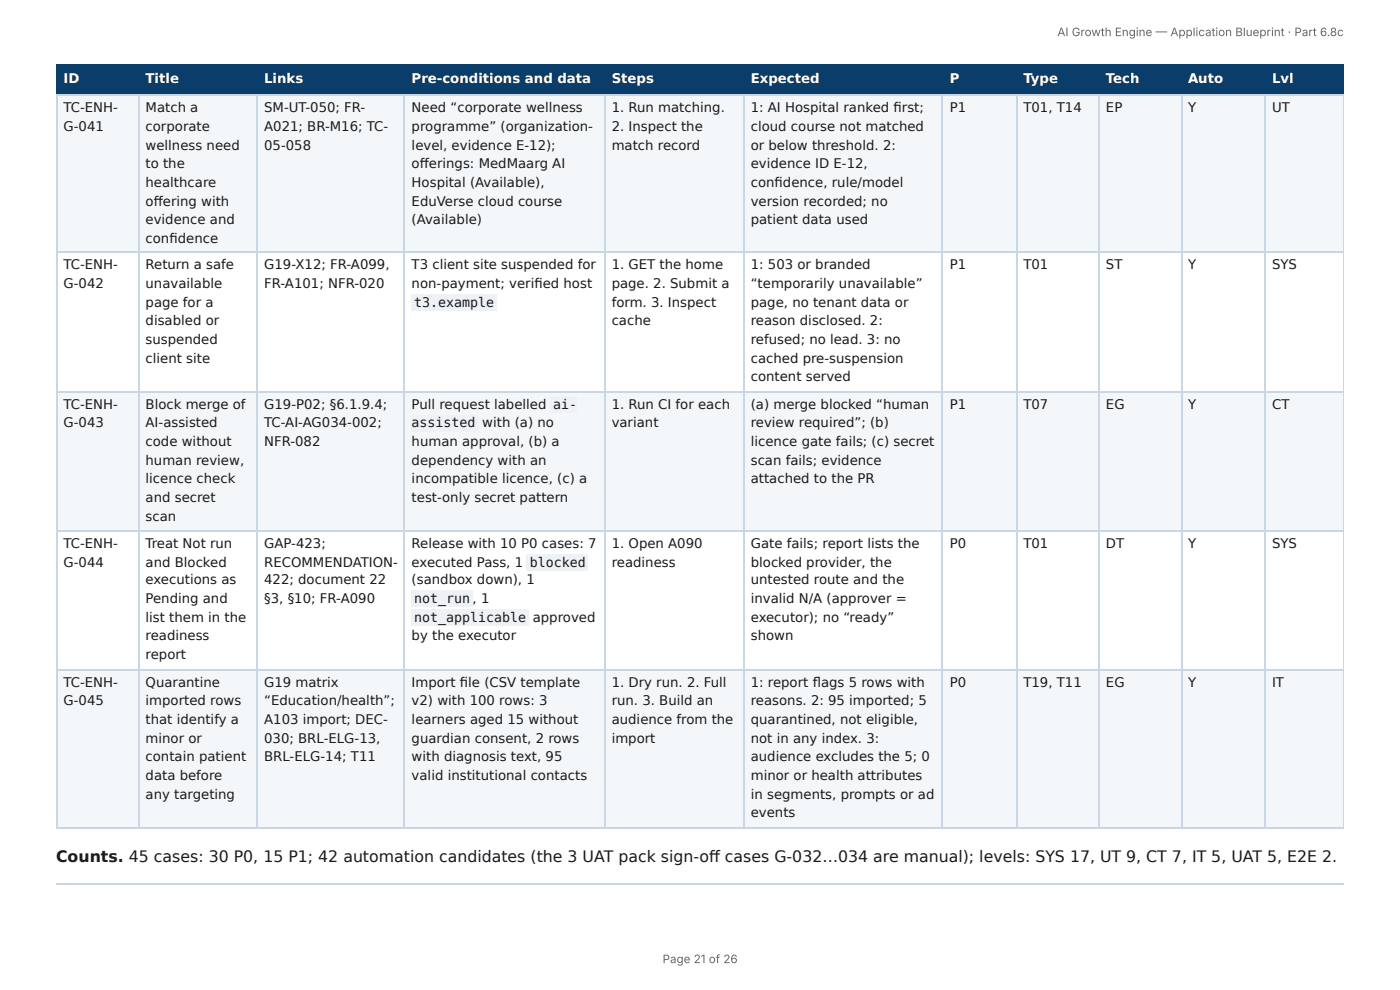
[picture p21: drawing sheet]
<svg xmlns="http://www.w3.org/2000/svg" width="297mm" height="210mm" viewBox="0 0 297 210" stroke-linecap="round" stroke-linejoin="round" font-family="sans-serif">
<defs><g id="words">
<text font-size="3.3" fill="#1a1a1a" x="11.9" y="183.1">Counts. 45 cases: 30 P0, 15 P1; 42 automation candidates (the 3 UAT pack sign-off cases G-032…034 are manual); levels: SYS 17, UT 9, CT 7, IT 5, UAT 5, E2E 2.</text>
<g font-size="2.8" fill="#fff">
<text x="13.5" y="17.7">ID</text>
<text x="30.9" y="17.7">Title</text>
<text x="56.1" y="17.7">Links</text>
<text x="87.4" y="17.7">Pre-conditions and data</text>
<text x="129.9" y="17.7">Steps</text>
<text x="159.5" y="17.7">Expected</text>
<text x="201.7" y="17.7">P</text>
<text x="217.4" y="17.7">Type</text>
<text x="234.9" y="17.7">Tech</text>
<text x="252.3" y="17.7">Auto</text>
<text x="270.2" y="17.7">Lvl</text>
</g>
<g font-size="2.8" fill="#1a1a1a">
<text x="13.5" y="23.8">TC-ENH-</text>
<text x="30.9" y="23.8">Match a</text>
<text x="56.1" y="23.8">SM-UT-050; FR-</text>
<text x="87.4" y="23.8">Need “corporate wellness</text>
<text x="129.9" y="23.8">1. Run matching.</text>
<text x="159.5" y="23.8">1: AI Hospital ranked fi rst;</text>
<text x="201.7" y="23.8">P1</text>
<text x="217.4" y="23.8">T01, T14</text>
<text x="234.9" y="23.8">EP</text>
<text x="252.3" y="23.8">Y</text>
<text x="270.2" y="23.8">UT</text>
<text x="13.5" y="27.8">G-041</text>
<text x="30.9" y="27.8">corporate</text>
<text x="56.1" y="27.8">A021; BR-M16; TC-</text>
<text x="87.4" y="27.8">programme” (organization-</text>
<text x="129.9" y="27.8">2. Inspect the</text>
<text x="159.5" y="27.8">cloud course not matched</text>
<text x="30.9" y="31.8">wellness need</text>
<text x="30.9" y="35.7">to the</text>
<text x="56.1" y="31.8">05-058</text>
<text x="87.4" y="31.8">level, evidence E-12);</text>
<text x="87.4" y="35.7">off erings: MedMaarg AI</text>
<text x="129.9" y="31.8">match record</text>
<text x="159.5" y="31.8">or below threshold. 2:</text>
<text x="159.5" y="35.7">evidence ID E-12,</text>
<text x="30.9" y="39.7">healthcare</text>
<text x="87.4" y="39.7">Hospital (Available),</text>
<text x="159.5" y="39.7">confi dence, rule/model</text>
<text x="30.9" y="43.7">off ering with</text>
<text x="30.9" y="47.6">evidence and</text>
<text x="87.4" y="43.7">EduVerse cloud course</text>
<text x="87.4" y="47.6">(Available)</text>
<text x="159.5" y="43.7">version recorded; no</text>
<text x="159.5" y="47.6">patient data used</text>
<text x="30.9" y="51.6">confi dence</text>
<text x="13.5" y="57.2">TC-ENH-</text>
<text x="30.9" y="57.2">Return a safe</text>
<text x="56.1" y="57.2">G19-X12; FR-A099,</text>
<text x="87.4" y="57.2">T3 client site suspended for</text>
<text x="129.9" y="57.2">1. GET the home</text>
<text x="159.5" y="57.2">1: 503 or branded</text>
<text x="201.7" y="57.2">P1</text>
<text x="217.4" y="57.2">T01</text>
<text x="234.9" y="57.2">ST</text>
<text x="252.3" y="57.2">Y</text>
<text x="270.2" y="57.2">SYS</text>
<text x="13.5" y="61.1">G-042</text>
<text x="30.9" y="61.1">unavailable</text>
<text x="30.9" y="65.1">page for a</text>
<text x="56.1" y="61.1">FR-A101; NFR-020</text>
<text x="87.4" y="61.1">non-payment; verifi ed host</text>
<text x="88" y="65.1">t3.example</text>
<text x="129.9" y="61.1">page. 2. Submit a</text>
<text x="129.9" y="65.1">form. 3. Inspect</text>
<text x="159.5" y="61.1">“temporarily unavailable”</text>
<text x="159.5" y="65.1">page, no tenant data or</text>
<text x="30.9" y="69.1">disabled or</text>
<text x="129.9" y="69.1">cache</text>
<text x="159.5" y="69.1">reason disclosed. 2:</text>
<text x="30.9" y="73">suspended</text>
<text x="30.9" y="77">client site</text>
<text x="159.5" y="73">refused; no lead. 3: no</text>
<text x="159.5" y="77">cached pre-suspension</text>
<text x="159.5" y="81">content served</text>
<text x="13.5" y="86.8">TC-ENH-</text>
<text x="30.9" y="86.8">Block merge of</text>
<text x="56.1" y="86.8">G19-P02; §6.1.9.4;</text>
<text x="87.4" y="86.8">Pull request labelled</text>
<text x="117.5" y="86.8">ai-</text>
<text x="129.9" y="86.8">1. Run CI for each</text>
<text x="159.5" y="86.8">(a) merge blocked “human</text>
<text x="201.7" y="86.8">P1</text>
<text x="217.4" y="86.8">T07</text>
<text x="234.9" y="86.8">EG</text>
<text x="252.3" y="86.8">Y</text>
<text x="270.2" y="86.8">CT</text>
<text x="13.5" y="90.8">G-043</text>
<text x="30.9" y="90.8">AI-assisted</text>
<text x="30.9" y="94.7">code without</text>
<text x="56.1" y="90.8">TC-AI-AG034-002;</text>
<text x="56.1" y="94.7">NFR-082</text>
<text x="87.4" y="90.8">assisted</text>
<text x="87.4" y="94.7">human approval, (b) a</text>
<text x="102.4" y="90.8">with (a) no</text>
<text x="129.9" y="90.8">variant</text>
<text x="159.5" y="90.8">review required”; (b)</text>
<text x="159.5" y="94.7">licence gate fails; (c) secret</text>
<text x="30.9" y="98.7">human review,</text>
<text x="87.4" y="98.7">dependency with an</text>
<text x="159.5" y="98.7">scan fails; evidence</text>
<text x="30.9" y="102.7">licence check</text>
<text x="30.9" y="106.6">and secret</text>
<text x="87.4" y="102.7">incompatible licence, (c) a</text>
<text x="87.4" y="106.6">test-only secret pattern</text>
<text x="159.5" y="102.7">attached to the PR</text>
<text x="30.9" y="110.6">scan</text>
<text x="13.5" y="116.4">TC-ENH-</text>
<text x="30.9" y="116.4">Treat Not run</text>
<text x="56.1" y="116.4">GAP-423;</text>
<text x="87.4" y="116.4">Release with 10 P0 cases: 7</text>
<text x="129.9" y="116.4">1. Open A090</text>
<text x="159.5" y="116.4">Gate fails; report lists the</text>
<text x="201.7" y="116.4">P0</text>
<text x="217.4" y="116.4">T01</text>
<text x="234.9" y="116.4">DT</text>
<text x="252.3" y="116.4">Y</text>
<text x="270.2" y="116.4">SYS</text>
<text x="13.5" y="120.4">G-044</text>
<text x="30.9" y="120.4">and Blocked</text>
<text x="30.9" y="124.1">executions as</text>
<text x="56.1" y="120.4">RECOMMENDATION-</text>
<text x="56.1" y="124.1">422; document 22</text>
<text x="87.4" y="120.4">executed Pass, 1</text>
<text x="87.4" y="124.1">(sandbox down), 1</text>
<text x="112.6" y="120.4">blocked</text>
<text x="129.9" y="120.4">readiness</text>
<text x="159.5" y="120.4">blocked provider, the</text>
<text x="159.5" y="124.1">untested route and the</text>
<text x="30.9" y="128.1">Pending and</text>
<text x="56.1" y="128.1">§3, §10; FR-A090</text>
<text x="88" y="128.1">not_run</text>
<text x="100.4" y="128.1">, 1</text>
<text x="159.5" y="128.1">invalid N/A (approver =</text>
<text x="30.9" y="132">list them in the</text>
<text x="30.9" y="136">readiness</text>
<text x="87.4" y="136">by the executor</text>
<text x="88" y="132">not_applicable</text>
<text x="113.2" y="132">approved</text>
<text x="159.5" y="132">executor); no “ready”</text>
<text x="159.5" y="136">shown</text>
<text x="30.9" y="140">report</text>
<text x="13.5" y="145.8">TC-ENH-</text>
<text x="13.5" y="149.8">G-045</text>
<text x="30.9" y="145.8">Quarantine</text>
<text x="30.9" y="149.8">imported rows</text>
<text x="56.1" y="145.8">G19 matrix</text>
<text x="56.1" y="149.8">“Education/health”;</text>
<text x="87.4" y="145.8">Import fi le (CSV template</text>
<text x="87.4" y="149.8">v2) with 100 rows: 3</text>
<text x="129.9" y="145.8">1. Dry run. 2. Full</text>
<text x="129.9" y="149.8">run. 3. Build an</text>
<text x="159.5" y="145.8">1: report fl ags 5 rows with</text>
<text x="159.5" y="149.8">reasons. 2: 95 imported; 5</text>
<text x="201.7" y="145.8">P0</text>
<text x="217.4" y="145.8">T19, T11</text>
<text x="234.9" y="145.8">EG</text>
<text x="252.3" y="145.8">Y</text>
<text x="270.2" y="145.8">IT</text>
<text x="30.9" y="153.7">that identify a</text>
<text x="56.1" y="153.7">A103 import; DEC-</text>
<text x="87.4" y="153.7">learners aged 15 without</text>
<text x="129.9" y="153.7">audience from the</text>
<text x="159.5" y="153.7">quarantined, not eligible,</text>
<text x="30.9" y="157.7">minor or</text>
<text x="30.9" y="161.7">contain patient</text>
<text x="56.1" y="157.7">030; BRL-ELG-13,</text>
<text x="56.1" y="161.7">BRL-ELG-14; T11</text>
<text x="87.4" y="157.7">guardian consent, 2 rows</text>
<text x="87.4" y="161.7">with diagnosis text, 95</text>
<text x="129.9" y="157.7">import</text>
<text x="159.5" y="157.7">not in any index. 3:</text>
<text x="159.5" y="161.7">audience excludes the 5; 0</text>
<text x="30.9" y="165.6">data before</text>
<text x="87.4" y="165.6">valid institutional contacts</text>
<text x="159.5" y="165.6">minor or health attributes</text>
<text x="30.9" y="169.6">any targeting</text>
<text x="159.5" y="169.6">in segments, prompts or ad</text>
<text x="159.5" y="173.6">events</text>
</g>
<g font-size="2.5" fill="#666">
<text x="224.6" y="7.7">AI Growth Engine — Application Blueprint · Part 6.8c</text>
<text x="140.7" y="204.5">Page 21 of 26</text>
</g>
</g></defs>
<g fill="#0b3d6b">
<path d="M12.2 14h17.2v6.1h-17.2z"/>
<path d="M29.4 14h25.4v6.1h-25.4z"/>
<path d="M54.8 14h31.2v6.1h-31.2z"/>
<path d="M86 14h42.6v6.1h-42.6z"/>
<path d="M128.6 14h29.4v6.1h-29.4z"/>
<path d="M158 14h42.3v6.1h-42.3z"/>
<path d="M200.3 14h15.6v6.1h-15.6z"/>
<path d="M215.9 14h17.5v6.1h-17.5z"/>
<path d="M233.4 14h17.4v6.1h-17.4z"/>
<path d="M250.8 14h18v6.1h-18z"/>
<path d="M268.8 14h16.6v6.1h-16.6z"/>
</g>
<g fill="#f4f7fa">
<path d="M12.2 20.1h17.2v33.6h-17.2z"/>
<path d="M29.4 20.1h25.4v33.6h-25.4z"/>
<path d="M54.8 20.1h31.2v33.6h-31.2z"/>
<path d="M86 20.1h42.6v33.6h-42.6z"/>
<path d="M128.6 20.1h29.4v33.6h-29.4z"/>
<path d="M158 20.1h42.3v33.6h-42.3z"/>
<path d="M200.3 20.1h15.6v33.6h-15.6z"/>
<path d="M215.9 20.1h17.5v33.6h-17.5z"/>
<path d="M233.4 20.1h17.4v33.6h-17.4z"/>
<path d="M250.8 20.1h18v33.6h-18z"/>
<path d="M268.8 20.1h16.6v33.6h-16.6z"/>
<path d="M12.2 83.3h17.2v29.4h-17.2z"/>
<path d="M29.4 83.3h25.4v29.4h-25.4z"/>
<path d="M54.8 83.3h31.2v29.4h-31.2z"/>
<path d="M86 83.3h42.6v29.4h-42.6z"/>
<path d="M128.6 83.3h29.4v29.4h-29.4z"/>
<path d="M158 83.3h42.3v29.4h-42.3z"/>
<path d="M200.3 83.3h15.6v29.4h-15.6z"/>
<path d="M215.9 83.3h17.5v29.4h-17.5z"/>
<path d="M233.4 83.3h17.4v29.4h-17.4z"/>
<path d="M250.8 83.3h18v29.4h-18z"/>
<path d="M268.8 83.3h16.6v29.4h-16.6z"/>
<path d="M12.2 142.3h17.2v33.4h-17.2z"/>
<path d="M29.4 142.3h25.4v33.4h-25.4z"/>
<path d="M54.8 142.3h31.2v33.4h-31.2z"/>
<path d="M86 142.3h42.6v33.4h-42.6z"/>
<path d="M128.6 142.3h29.4v33.4h-29.4z"/>
<path d="M158 142.3h42.3v33.4h-42.3z"/>
<path d="M200.3 142.3h15.6v33.4h-15.6z"/>
<path d="M215.9 142.3h17.5v33.4h-17.5z"/>
<path d="M233.4 142.3h17.4v33.4h-17.4z"/>
<path d="M250.8 142.3h18v33.4h-18z"/>
<path d="M268.8 142.3h16.6v33.4h-16.6z"/>
</g>
<g fill="none" stroke="#0b3d6b" stroke-width=".26">
<path d="M11.9 13.9h273.5M12 13.8v6.6M29.5 13.8v6.6M54.6 13.8v6.6M85.9 13.8v6.6M128.5 13.8v6.6M158.1 13.8v6.6M200.2 13.8v6.6M216 13.8v6.6M233.5 13.8v6.6M251 13.8v6.6M268.7 13.8v6.6"/>
<path d="M11.9 20.2h273.5"/>
</g>
<path d="M285.3 13.8v6.6" fill="none" stroke="#0b3d6b" stroke-width=".21"/>
<g fill="none" stroke="#c9d6e3" stroke-width=".26">
<path d="M11.9 20.2h273.5M12 20.4v155.5M29.5 20.4v155.5M54.6 20.4v155.5M85.9 20.4v155.5M128.5 20.4v155.5M158.1 20.4v155.5M200.2 20.4v155.5M216 20.4v155.5M233.5 20.4v155.5M251 20.4v155.5M268.7 20.4v155.5"/>
<path d="M11.9 53.6h273.5M11.9 83.2h273.5M11.9 112.8h273.5M11.9 142.2h273.5M11.9 175.8h273.5M11.9 187.7h273.5"/>
</g>
<path d="M285.3 20.4v155.5" fill="none" stroke="#c9d6e3" stroke-width=".21"/>
<g fill="#eef2f6">
<path d="M87.3 62.4h18.3v3.5h-18.3z"/>
<path d="M116.9 84.1h5.6v3.5h-5.6z"/>
<path d="M87.3 88.1h14.3v3.4h-14.3z"/>
<path d="M111.9 117.7h13v3.5h-13z"/>
<path d="M87.3 125.4h13v3.5h-13z"/>
<path d="M87.3 129.4h24.9v3.4h-24.9z"/>
</g>
<use href="#words"/>
</svg>
